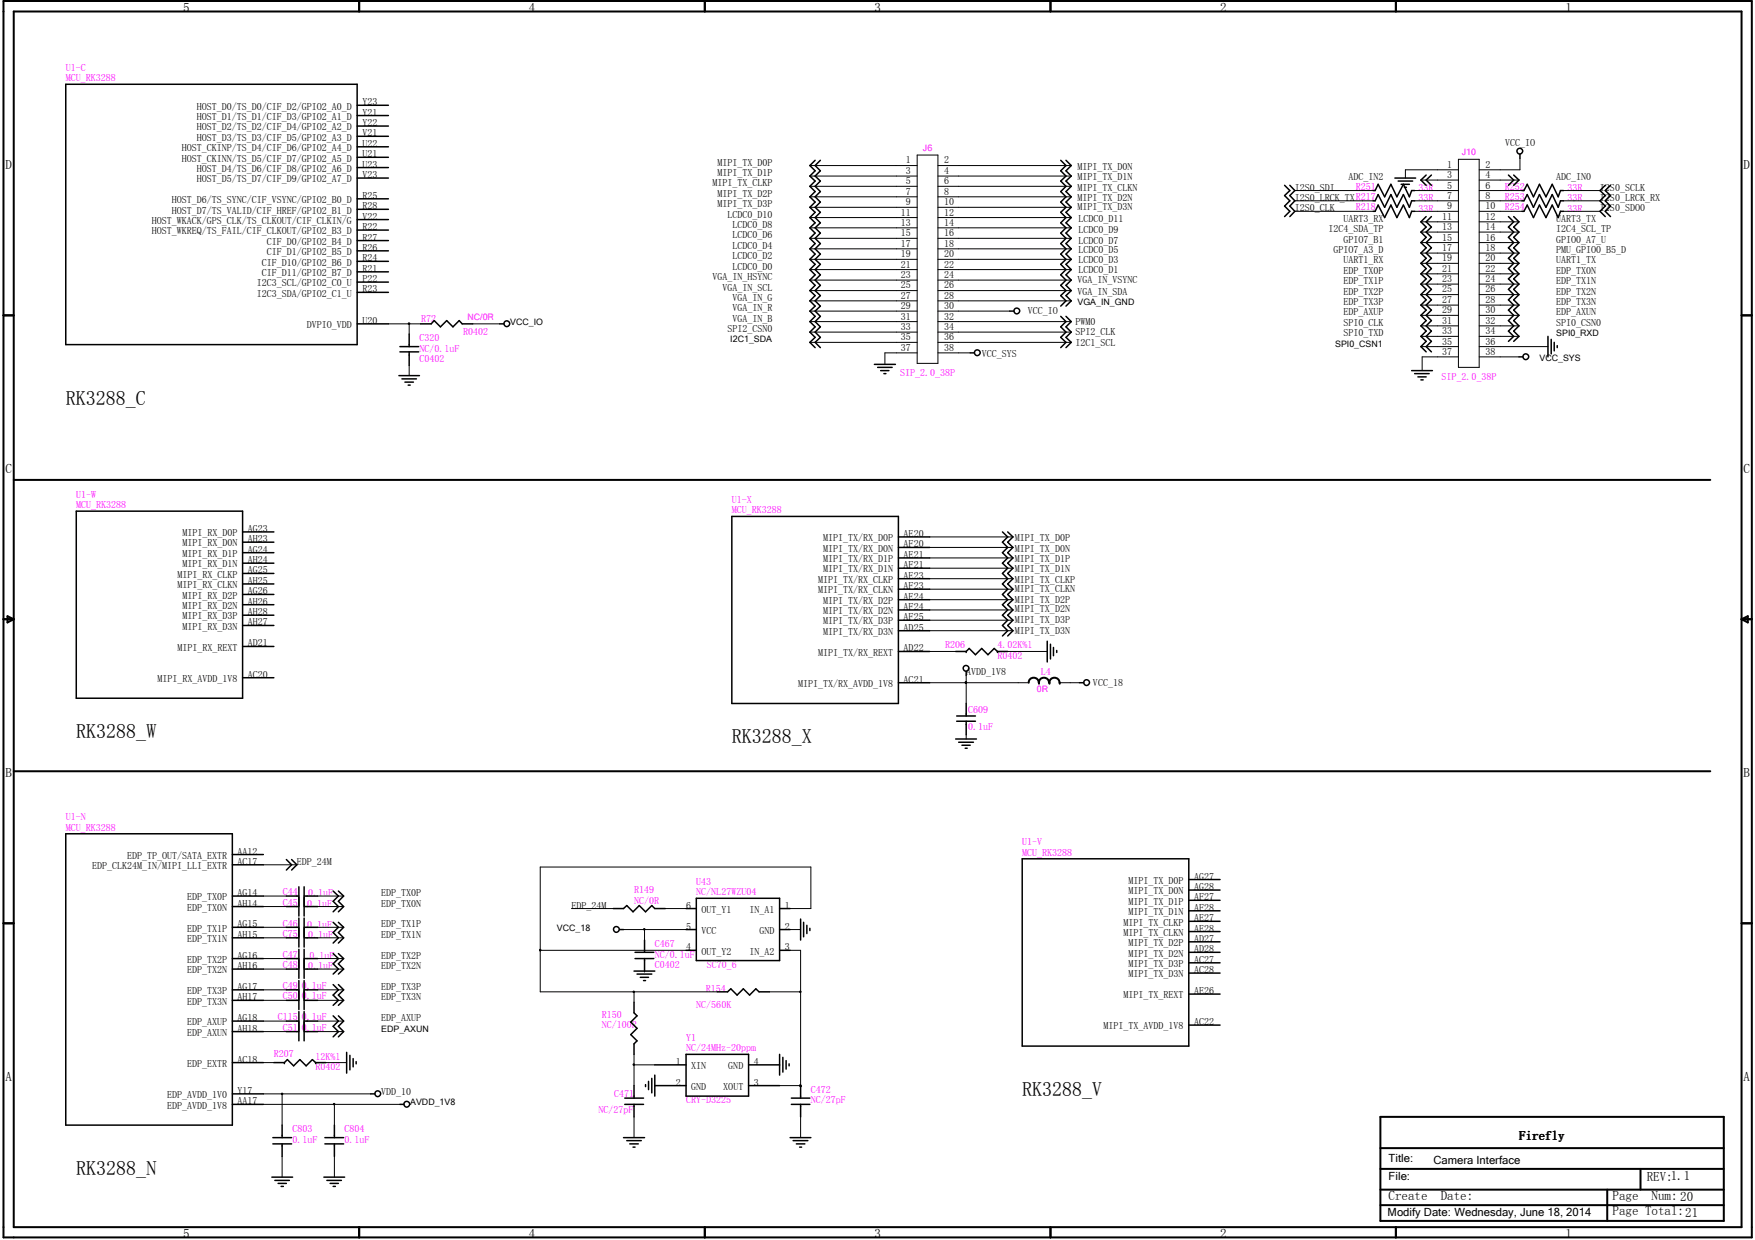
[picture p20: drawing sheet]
<svg xmlns="http://www.w3.org/2000/svg" width="297mm" height="210mm" viewBox="0 0 297 210" stroke-linecap="round" stroke-linejoin="round" font-family="sans-serif">
<defs><g id="words">
<g font-size="3.4">
<text x="11.1" y="68.5">RK3288_C</text>
<text x="12.9" y="124.9">RK3288_W</text>
<text x="123.9" y="125.8">RK3288_X</text>
<text x="173" y="185.5">RK3288_V</text>
<text x="12.9" y="198.9">RK3288_N</text>
</g>
<g font-size="2.2">
<text x="31" y="2">5</text>
<text x="89.5" y="2">4</text>
<text x="148" y="2">3</text>
<text x="206.5" y="2">2</text>
<text x="265" y="2">1</text>
<text x=".9" y="28.6">D</text>
<text x="295.1" y="28.6">D</text>
<text x=".9" y="80.1">C</text>
<text x="295.1" y="80.1">C</text>
<text x=".9" y="131.5">B</text>
<text x="295.1" y="131.5">B</text>
<text x=".9" y="182.9">A</text>
<text x="295.1" y="182.9">A</text>
<text x="257.2" y="192.9">Firefly</text>
<text x="235" y="203.1">Create</text>
<text x="243.8" y="203.1">Date:</text>
<text x="272.9" y="203.1">Page</text>
<text x="278.7" y="200">REV:1.1</text>
<text x="279.5" y="203.1">Num: 20</text>
<text x="31" y="209.5">5</text>
<text x="89.5" y="209.5">4</text>
<text x="148" y="209.5">3</text>
<text x="206.5" y="209.5">2</text>
<text x="265" y="209.5">1</text>
<text x="272.9" y="205.6">Page Total:21</text>
</g>
<g font-size="1.9">
<text x="235" y="196.6">Title:</text>
<text x="242.6" y="197">Camera Interface</text>
<text x="235" y="199.8">File:</text>
<text x="234.9" y="205.8">Modify Date: Wednesday, June 18, 2014</text>
</g>
<g font-size="1.7" fill="#f0f">
<text x="11.1" y="12">U1-C</text>
<text x="11.1" y="13.8">MCU_RK3288</text>
<text x="229.5" y="32.1">R251</text>
<text x="229.5" y="35.6">R218</text>
<text x="240.1" y="32.3">33R</text>
<text x="240.1" y="34">33R</text>
<text x="240.1" y="35.8">33R</text>
<text x="254.7" y="32.1">R252</text>
<text x="254.7" y="33.8">R253</text>
<text x="254.7" y="35.6">R254</text>
<text x="265.3" y="32.3">33R</text>
<text x="265.3" y="34">33R</text>
<text x="265.3" y="35.8">33R</text>
<text x="71" y="57.8">C320</text>
<text x="71" y="59.6">NC/0.1uF</text>
<text x="71.3" y="54.5">R72</text>
<text x="78.4" y="56.8">R0402</text>
<text x="71" y="61.3">C0402</text>
<text x="152.4" y="63.6">SIP_2.0_38P</text>
<text x="244" y="64.3">SIP_2.0_38P</text>
<text x="12.9" y="84.2">U1-W</text>
<text x="12.9" y="86">MCU_RK3288</text>
<text x="123.9" y="85.1">U1-X</text>
<text x="123.9" y="86.9">MCU_RK3288</text>
<text x="160" y="109.8">R206</text>
<text x="168.8" y="111.5">R0402</text>
<text x="168.8" y="109.8">4.02K%1</text>
<text x="176.1" y="114.3">L4</text>
<text x="163.9" y="120.7">C609</text>
<text x="163.9" y="123.7">0.1uF</text>
<text x="11.1" y="138.9">U1-N</text>
<text x="11.1" y="140.6">MCU_RK3288</text>
<text x="173" y="143">U1-V</text>
<text x="117.9" y="149.8">U43</text>
<text x="173" y="144.8">MCU_RK3288</text>
<text x="47.9" y="151.6">C44</text>
<text x="47.9" y="153.3">C45</text>
<text x="52" y="153.5">0.1uF</text>
<text x="52.2" y="151.7">0.1uF</text>
<text x="107.3" y="151.2">R149</text>
<text x="107.3" y="153">NC/0R</text>
<text x="117.9" y="151.5">NC/NL27WZU04</text>
<text x="47.9" y="156.8">C46</text>
<text x="47.9" y="158.6">C75</text>
<text x="52" y="157">0.1uF</text>
<text x="52.2" y="158.8">0.1uF</text>
<text x="110.8" y="160.3">C467</text>
<text x="47.9" y="162.1">C47</text>
<text x="47.9" y="163.9">C48</text>
<text x="47.9" y="167.4">C49 0.1uF</text>
<text x="52.2" y="164">0.1uF</text>
<text x="52.4" y="162.3">0.1uF</text>
<text x="110.8" y="163.9">C0402</text>
<text x="110.8" y="162.1">NC/0.1uF</text>
<text x="119.5" y="167.9">R154</text>
<text x="119.6" y="163.9">SC70_6</text>
<text x="47" y="172.7">C115 0.1uF</text>
<text x="47.9" y="169.2">C50 0.1uF</text>
<text x="101.9" y="172.3">R150</text>
<text x="117.9" y="170.6">NC/560K</text>
<text x="46.4" y="179">R207</text>
<text x="47.9" y="174.5">C51 0.1uF</text>
<text x="53.4" y="179.4">12K%1</text>
<text x="101.9" y="174.1">NC/100R</text>
<text x="116.1" y="176.2">Y1</text>
<text x="116.1" y="178">NC/24MHz-20ppm</text>
<text x="53.4" y="181.1">R0402</text>
<text x="104" y="185.7">C471</text>
<text x="137.2" y="185">C472</text>
<text x="49.5" y="191.7">C803</text>
<text x="58.3" y="191.7">C804</text>
<text x="101.3" y="188.3">NC/27pF</text>
<text x="116.1" y="186.7">CRY-D3225</text>
<text x="137.2" y="186.7">NC/27pF</text>
<text x="49.5" y="193.5">0.1uF</text>
<text x="58.3" y="193.5">0.1uF</text>
</g>
<g font-size="1.7">
<text x="61.3" y="17.8">Y23</text>
<text x="33.3" y="20.3">HOST_D1/TS_D1/CIF_D3/GPIO2_A1_D</text>
<text x="33.3" y="22.1">HOST_D2/TS_D2/CIF_D4/GPIO2_A2_D</text>
<text x="33.3" y="23.8">HOST_D3/TS_D3/CIF_D5/GPIO2_A3_D</text>
<text x="33.3" y="18.5">HOST_D0/TS_D0/CIF_D2/GPIO2_A0_D</text>
<text x="61.3" y="19.6">Y21</text>
<text x="61.3" y="21.3">Y22</text>
<text x="61.3" y="23.1">V21</text>
<text x="30.8" y="25.6">HOST_CKINP/TS_D4/CIF_D6/GPIO2_A4_D</text>
<text x="30.8" y="27.3">HOST_CKINN/TS_D5/CIF_D7/GPIO2_A5_D</text>
<text x="33.3" y="29.1">HOST_D4/TS_D6/CIF_D8/GPIO2_A6_D</text>
<text x="61.3" y="24.8">U22</text>
<text x="61.3" y="26.6">U21</text>
<text x="61.3" y="28.4">U23</text>
<text x="121.5" y="28">MIPI_TX_D0P</text>
<text x="121.5" y="29.8">MIPI_TX_D1P</text>
<text x="153.3" y="27.6">1</text>
<text x="153.3" y="29.4">3</text>
<text x="159.8" y="27.6">2</text>
<text x="159.8" y="29.4">4</text>
<text x="182.4" y="28.7">MIPI_TX_D0N</text>
<text x="244.9" y="28.4">1</text>
<text x="251.4" y="28.4">2</text>
<text x="254.8" y="24.7">VCC_IO</text>
<text x="29.1" y="34.4">HOST_D6/TS_SYNC/CIF_VSYNC/GPIO2_B0_D</text>
<text x="33.3" y="30.9">HOST_D5/TS_D7/CIF_D9/GPIO2_A7_D</text>
<text x="61.3" y="30.1">V23</text>
<text x="61.3" y="33.7">R25</text>
<text x="61.3" y="35.4">R28</text>
<text x="120.6" y="31.5">MIPI_TX_CLKP</text>
<text x="121.5" y="33.3">MIPI_TX_D2P</text>
<text x="121.5" y="35.1">MIPI_TX_D3P</text>
<text x="153.3" y="31.2">5</text>
<text x="153.3" y="32.9">7</text>
<text x="153.3" y="34.7">9</text>
<text x="159.8" y="31.2">6</text>
<text x="159.8" y="32.9">8</text>
<text x="159.8" y="34.7">10</text>
<text x="182.4" y="30.5">MIPI_TX_D1N</text>
<text x="182.4" y="32.3">MIPI_TX_CLKN</text>
<text x="182.4" y="34">MIPI_TX_D2N</text>
<text x="182.4" y="35.6">MIPI_TX_D3N</text>
<text x="219.2" y="35.8">I2S0_CLK</text>
<text x="219.2" y="34">I2S0_LRCK_TXR217</text>
<text x="219.2" y="32.3">I2S0_SDI</text>
<text x="228.2" y="30.5">ADC_IN2</text>
<text x="244.9" y="30.1">3</text>
<text x="244.9" y="31.9">5</text>
<text x="244.9" y="33.7">7</text>
<text x="244.9" y="35.4">9</text>
<text x="251.4" y="30.1">4</text>
<text x="251.4" y="31.9">6</text>
<text x="251.4" y="33.7">8</text>
<text x="251.4" y="35.4">10</text>
<text x="263.4" y="30.5">ADC_IN0</text>
<text x="270.8" y="35.8">I2S0_SDO0</text>
<text x="270.8" y="34">I2S0_LRCK_RX</text>
<text x="270.8" y="32.3">I2S0_SCLK</text>
<text x="25.7" y="39.7">HOST_WKREQ/TS_FAIL/CIF_CLKOUT/GPIO2_B3_D</text>
<text x="25.7" y="37.9">HOST_WKACK/GPS_CLK/TS_CLKOUT/CIF_CLKIN/G</text>
<text x="29.1" y="36.2">HOST_D7/TS_VALID/CIF_HREF/GPIO2_B1_D</text>
<text x="45.2" y="41.4">CIF_D0/GPIO2_B4_D</text>
<text x="61.3" y="38.9">R22</text>
<text x="61.3" y="37.2">V22</text>
<text x="61.3" y="40.7">R27</text>
<text x="123.1" y="36.8">LCDC0_D10</text>
<text x="124" y="40.3">LCDC0_D6</text>
<text x="124" y="38.6">LCDC0_D8</text>
<text x="152.5" y="36.5">11</text>
<text x="152.5" y="38.3">13</text>
<text x="152.5" y="40">15</text>
<text x="152.5" y="41.7">17</text>
<text x="159.8" y="36.5">12</text>
<text x="159.8" y="38.3">14</text>
<text x="159.8" y="40">16</text>
<text x="159.8" y="41.7">18</text>
<text x="182.5" y="37.5">LCDC0_D11</text>
<text x="182.5" y="41.2">LCDC0_D7</text>
<text x="182.5" y="39.5">LCDC0_D9</text>
<text x="224.8" y="39.3">I2C4_SDA_TP</text>
<text x="227.4" y="41.1">GPIO7_B1</text>
<text x="227.4" y="37.5">UART3_RX</text>
<text x="244.1" y="37.2">11</text>
<text x="244.1" y="38.9">13</text>
<text x="244.1" y="40.7">15</text>
<text x="251.4" y="37.2">12</text>
<text x="251.4" y="38.9">14</text>
<text x="251.4" y="40.7">16</text>
<text x="263.4" y="39.3">I2C4_SCL_TP</text>
<text x="263.4" y="37.5">UART3_TX</text>
<text x="263.4" y="41.1">GPIO0_A7_U</text>
<text x="44.3" y="46.7">CIF_D11/GPIO2_B7_D</text>
<text x="44.3" y="45">CIF_D10/GPIO2_B6_D</text>
<text x="45.2" y="43.2">CIF_D1/GPIO2_B5_D</text>
<text x="61.3" y="42.5">R26</text>
<text x="61.3" y="47.8">P22</text>
<text x="61.3" y="46">R21</text>
<text x="61.3" y="44.2">R24</text>
<text x="120.6" y="47.4">VGA_IN_HSYNC</text>
<text x="124" y="42.1">LCDC0_D4</text>
<text x="124" y="43.9">LCDC0_D2</text>
<text x="124" y="45.6">LCDC0_D0</text>
<text x="152.5" y="43.5">19</text>
<text x="152.5" y="45.3">21</text>
<text x="152.5" y="47">23</text>
<text x="159.8" y="43.5">20</text>
<text x="159.8" y="45.3">22</text>
<text x="159.8" y="47">24</text>
<text x="182.4" y="47.9">VGA_IN_VSYNC</text>
<text x="182.5" y="42.8">LCDC0_D5</text>
<text x="182.5" y="44.6">LCDC0_D3</text>
<text x="182.5" y="46.2">LCDC0_D1</text>
<text x="225.7" y="42.8">GPIO7_A3_D</text>
<text x="227.4" y="46.4">EDP_TX0P</text>
<text x="227.4" y="44.6">UART1_RX</text>
<text x="244.1" y="42.5">17</text>
<text x="244.1" y="44.2">19</text>
<text x="244.1" y="46">21</text>
<text x="244.1" y="47.8">23</text>
<text x="251.4" y="42.5">18</text>
<text x="251.4" y="44.2">20</text>
<text x="251.4" y="46">22</text>
<text x="251.4" y="47.8">24</text>
<text x="263.4" y="42.8">PMU_GPIO0_B5_D</text>
<text x="263.4" y="46.4">EDP_TX0N</text>
<text x="263.4" y="44.6">UART1_TX</text>
<text x="43.5" y="50.2">I2C3_SDA/GPIO2_C1_U</text>
<text x="43.5" y="48.5">I2C3_SCL/GPIO2_C0_U</text>
<text x="61.3" y="49.5">R23</text>
<text x="122.3" y="49.2">VGA_IN_SCL</text>
<text x="124" y="52.7">VGA_IN_R</text>
<text x="124" y="50.9">VGA_IN_G</text>
<text x="152.5" y="48.8">25</text>
<text x="152.5" y="50.6">27</text>
<text x="152.5" y="52.3">29</text>
<text x="159.8" y="48.8">26</text>
<text x="159.8" y="50.6">28</text>
<text x="159.8" y="52.3">30</text>
<text x="173.9" y="53.2">VCC_IO</text>
<text x="182.4" y="49.9">VGA_IN_SDA</text>
<text x="227.4" y="53.4">EDP_AXUP</text>
<text x="227.4" y="51.6">EDP_TX3P</text>
<text x="227.4" y="49.9">EDP_TX2P</text>
<text x="227.4" y="48.1">EDP_TX1P</text>
<text x="244.1" y="49.5">25</text>
<text x="244.1" y="51.3">27</text>
<text x="244.1" y="53">29</text>
<text x="251.4" y="49.5">26</text>
<text x="251.4" y="51.3">28</text>
<text x="251.4" y="53">30</text>
<text x="263.4" y="53.4">EDP_AXUN</text>
<text x="263.4" y="51.6">EDP_TX3N</text>
<text x="263.4" y="49.9">EDP_TX2N</text>
<text x="263.4" y="48.1">EDP_TX1N</text>
<text x="51.9" y="55.5">DVPIO_VDD</text>
<text x="61.3" y="54.8">U20</text>
<text x="123.1" y="56.2">SPI2_CSN0</text>
<text x="124" y="54.4">VGA_IN_B</text>
<text x="152.5" y="54.1">31</text>
<text x="152.5" y="55.8">33</text>
<text x="152.5" y="57.6">35</text>
<text x="152.5" y="59.4">37</text>
<text x="159.8" y="54.1">32</text>
<text x="159.8" y="55.8">34</text>
<text x="159.8" y="57.6">36</text>
<text x="159.8" y="59.4">38</text>
<text x="182" y="54.9">PWM0</text>
<text x="182" y="58.5">I2C1_SCL</text>
<text x="182" y="56.7">SPI2_CLK</text>
<text x="227.4" y="55.2">SPI0_CLK</text>
<text x="227.4" y="56.9">SPI0_TXD</text>
<text x="244.1" y="54.8">31</text>
<text x="244.1" y="56.6">33</text>
<text x="244.1" y="58.3">35</text>
<text x="251.4" y="54.8">32</text>
<text x="251.4" y="56.6">34</text>
<text x="251.4" y="58.3">36</text>
<text x="263.4" y="55.2">SPI0_CSN0</text>
<text x="166.2" y="60.4">VCC_SYS</text>
<text x="244.1" y="60.1">37</text>
<text x="251.4" y="60.1">38</text>
<text x="30.9" y="92.5">MIPI_RX_D0N</text>
<text x="30.9" y="90.8">MIPI_RX_D0P</text>
<text x="30.9" y="94.3">MIPI_RX_D1P</text>
<text x="41.9" y="91.8">AH23</text>
<text x="41.9" y="90">AG23</text>
<text x="41.9" y="95.3">AH24</text>
<text x="41.9" y="93.6">AG24</text>
<text x="139.3" y="93.4">MIPI_TX/RX_D0N</text>
<text x="139.3" y="91.6">MIPI_TX/RX_D0P</text>
<text x="139.3" y="95.2">MIPI_TX/RX_D1P</text>
<text x="152.9" y="92.7">AF20</text>
<text x="152.9" y="90.9">AE20</text>
<text x="152.9" y="94.4">AE21</text>
<text x="171.8" y="91.6">MIPI_TX_D0P</text>
<text x="171.8" y="93.4">MIPI_TX_D0N</text>
<text x="171.8" y="95.2">MIPI_TX_D1P</text>
<text x="30.1" y="99.6">MIPI_RX_CLKN</text>
<text x="30.1" y="97.8">MIPI_RX_CLKP</text>
<text x="30.9" y="96.1">MIPI_RX_D1N</text>
<text x="30.9" y="101.3">MIPI_RX_D2P</text>
<text x="41.9" y="98.8">AH25</text>
<text x="41.9" y="97.1">AG25</text>
<text x="41.9" y="100.6">AG26</text>
<text x="138.5" y="100.5">MIPI_TX/RX_CLKN</text>
<text x="138.5" y="98.7">MIPI_TX/RX_CLKP</text>
<text x="139.3" y="96.9">MIPI_TX/RX_D1N</text>
<text x="152.9" y="96.2">AF21</text>
<text x="152.9" y="99.7">AF23</text>
<text x="152.9" y="98">AE23</text>
<text x="152.9" y="101.5">AE24</text>
<text x="171.8" y="96.9">MIPI_TX_D1N</text>
<text x="171.8" y="98.7">MIPI_TX_CLKP</text>
<text x="171.8" y="100.2">MIPI_TX_CLKN</text>
<text x="30.9" y="103.1">MIPI_RX_D2N</text>
<text x="30.9" y="106.6">MIPI_RX_D3N</text>
<text x="30.9" y="104.9">MIPI_RX_D3P</text>
<text x="41.9" y="102.4">AH26</text>
<text x="41.9" y="105.9">AH27</text>
<text x="41.9" y="104.1">AH28</text>
<text x="139.3" y="104">MIPI_TX/RX_D2N</text>
<text x="139.3" y="102.2">MIPI_TX/RX_D2P</text>
<text x="139.3" y="107.5">MIPI_TX/RX_D3N</text>
<text x="139.3" y="105.7">MIPI_TX/RX_D3P</text>
<text x="152.9" y="103.3">AF24</text>
<text x="152.9" y="106.8">AD25</text>
<text x="152.9" y="105">AF25</text>
<text x="171.8" y="102">MIPI_TX_D2P</text>
<text x="171.8" y="103.6">MIPI_TX_D2N</text>
<text x="171.8" y="105.5">MIPI_TX_D3P</text>
<text x="171.8" y="107.3">MIPI_TX_D3N</text>
<text x="30.1" y="110.2">MIPI_RX_REXT</text>
<text x="41.9" y="109.4">AD21</text>
<text x="138.5" y="111">MIPI_TX/RX_REXT</text>
<text x="152.9" y="110.3">AD22</text>
<text x="26.7" y="115.4">MIPI_RX_AVDD_1V8</text>
<text x="41.9" y="114.7">AC20</text>
<text x="135.1" y="116.3">MIPI_TX/RX_AVDD_1V8</text>
<text x="152.9" y="115.6">AC21</text>
<text x="163.5" y="114.3">AVDD_1V8</text>
<text x="185" y="116.1">VCC_18</text>
<text x="15.6" y="147.1">EDP_CLK24M_IN/MIPI_LLI_EXTR</text>
<text x="21.5" y="145.4">EDP_TP_OUT/SATA_EXTR</text>
<text x="40.2" y="144.7">AA12</text>
<text x="40.2" y="146.4">AC17</text>
<text x="50.2" y="146.4">EDP_24M</text>
<text x="191" y="149.6">MIPI_TX_D0P</text>
<text x="202.1" y="148.9">AG27</text>
<text x="31.7" y="154.2">EDP_TX0N</text>
<text x="31.7" y="152.4">EDP_TX0P</text>
<text x="40.2" y="153.5">AH14</text>
<text x="40.2" y="151.7">AG14</text>
<text x="64.5" y="151.7">EDP_TX0P</text>
<text x="64.5" y="153.5">EDP_TX0N</text>
<text x="96.7" y="153.8">EDP_24M</text>
<text x="116.2" y="153.8">6</text>
<text x="118.7" y="154.5">OUT_Y1</text>
<text x="126.9" y="154.5">IN_A1</text>
<text x="132.8" y="153.8">1</text>
<text x="191" y="151.4">MIPI_TX_D0N</text>
<text x="191" y="154.9">MIPI_TX_D1N</text>
<text x="191" y="153.1">MIPI_TX_D1P</text>
<text x="202.1" y="150.7">AG28</text>
<text x="202.1" y="154.2">AF28</text>
<text x="202.1" y="152.4">AF27</text>
<text x="202.1" y="156">AE27</text>
<text x="31.7" y="159.5">EDP_TX1N</text>
<text x="31.7" y="157.7">EDP_TX1P</text>
<text x="40.2" y="158.7">AH15</text>
<text x="40.2" y="157">AG15</text>
<text x="64.5" y="157">EDP_TX1P</text>
<text x="64.5" y="158.7">EDP_TX1N</text>
<text x="116.2" y="160.9">4</text>
<text x="116.2" y="157.4">5</text>
<text x="118.7" y="161.6">OUT_Y2</text>
<text x="118.7" y="158.1">VCC</text>
<text x="126.9" y="161.6">IN_A2</text>
<text x="128.6" y="158.1">GND</text>
<text x="132.8" y="160.9">3</text>
<text x="132.8" y="157.4">2</text>
<text x="190.2" y="158.4">MIPI_TX_CLKN</text>
<text x="190.2" y="156.7">MIPI_TX_CLKP</text>
<text x="191" y="161.9">MIPI_TX_D2N</text>
<text x="191" y="160.1">MIPI_TX_D2P</text>
<text x="202.1" y="157.7">AE28</text>
<text x="202.1" y="161.2">AD28</text>
<text x="202.1" y="159.4">AD27</text>
<text x="31.7" y="164.8">EDP_TX2N</text>
<text x="31.7" y="163">EDP_TX2P</text>
<text x="40.2" y="167.6">AG17</text>
<text x="40.2" y="164">AH16</text>
<text x="40.2" y="162.3">AG16</text>
<text x="64.5" y="162.3">EDP_TX2P</text>
<text x="64.5" y="164">EDP_TX2N</text>
<text x="64.5" y="167.6">EDP_TX3P</text>
<text x="191" y="165.4">MIPI_TX_D3N</text>
<text x="191" y="163.7">MIPI_TX_D3P</text>
<text x="202.1" y="164.7">AC28</text>
<text x="202.1" y="163">AC27</text>
<text x="31.7" y="173.6">EDP_AXUP</text>
<text x="31.7" y="170.1">EDP_TX3N</text>
<text x="31.7" y="168.3">EDP_TX3P</text>
<text x="40.2" y="172.8">AG18</text>
<text x="40.2" y="169.3">AH17</text>
<text x="64.5" y="169.3">EDP_TX3N</text>
<text x="64.5" y="172.8">EDP_AXUP</text>
<text x="190.2" y="169">MIPI_TX_REXT</text>
<text x="202.1" y="168.3">AE26</text>
<text x="202.1" y="173.5">AC22</text>
<text x="31.7" y="175.3">EDP_AXUN</text>
<text x="40.2" y="174.6">AH18</text>
<text x="40.2" y="179.9">AC18</text>
<text x="186.8" y="174.2">MIPI_TX_AVDD_1V8</text>
<text x="28.3" y="185.9">EDP_AVDD_1V0</text>
<text x="31.7" y="180.6">EDP_EXTR</text>
<text x="40.2" y="185.2">Y17</text>
<text x="64.5" y="185.3">VDD_10</text>
<text x="114.4" y="180.3">1</text>
<text x="114.4" y="183.8">2</text>
<text x="117" y="181">XIN</text>
<text x="117" y="184.5">GND</text>
<text x="122.4" y="184.5">XOUT</text>
<text x="123.3" y="181">GND</text>
<text x="127.6" y="183.8">3</text>
<text x="127.6" y="180.3">4</text>
<text x="28.3" y="187.7">EDP_AVDD_1V8</text>
<text x="40.2" y="186.9">AA17</text>
</g>
<g font-size="1.5" fill="#f0f">
<text x="156.2" y="25.6">J6</text>
<text x="247.4" y="26.2">J10</text>
<text x="79.1" y="54.1">NC/0R</text>
<text x="175.5" y="117.2">0R</text>
</g>
<g font-size="1.5">
<text x="182.4" y="51.6">VGA_IN_GND</text>
<text x="86.4" y="54.9">VCC_IO</text>
<text x="123.6" y="58">I2C1_SDA</text>
<text x="226" y="58.7">SPI0_CSN1</text>
<text x="263.4" y="56.9">SPI0_RXD</text>
<text x="260.6" y="61.1">VCC_SYS</text>
<text x="94.3" y="157.5">VCC_18</text>
<text x="64.5" y="174.6">EDP_AXUN</text>
<text x="69.4" y="187.1">AVDD_1V8</text>
</g>
</g></defs>
<g fill="none" stroke="#000" stroke-width=".34">
<path d="M.6 .2h295.9v209.3h-295.9zM2.3 1.9h292.5v205.8h-292.5zM60.8 .2v1.7M119.3 .2v1.7M177.8 .2v1.7M236.3 .2v1.7M.6 53.4h1.7M294.8 53.4h1.7M2.3 81.2h287.2M.6 104.8h1.7M1.3 104.3l1 .5-1 .6zM174.1 115.6a.85 .85 0 0 1 .9-.9 .85 .85 0 0 1 .8 .9"/>
<path d="M175.8 115.6a.85 .85 0 0 1 .9-.9 .85 .85 0 0 1 .8 .9M177.6 115.6a.85 .85 0 0 1 .9-.9 .85 .85 0 0 1 .8 .9M294.8 104.8h1.7M294.8 104.8l1-.5v1.1zM2.3 130.6h287.2M.6 156.3h1.7M294.8 156.3h1.7M233.6 194.4h58.2M233.6 189.1h58.2v17.6h-58.2zM233.6 197.9h58.2M277.7 197.9v3.5M60.8 207.7v1.8"/>
<path d="M119.3 207.7v1.8M177.8 207.7v1.8M233.6 201.4h58.2M233.6 204h58.2M236.3 207.7v1.8M272 201.4v5.3"/>
</g>
<g fill="none" stroke="#000" stroke-width=".25">
<path d="M11.1 14.3h49.3v44h-49.3zM60.4 19.6h5.3M60.4 17.8h5.3M60.4 38.9h5.3M60.4 21.3h5.3M60.4 23.1h5.3M60.4 24.8h5.3M60.4 26.6h5.3M60.4 28.4h5.3M60.4 30.1h5.3M60.4 33.7h5.3M60.4 35.4h5.3"/>
<path d="M60.4 37.2h5.3M138 27.1l-.9 .9 .9 .9-.9 .9 .9 .8-.9 .9 .9 .9-.9 .9 .9 .9-.9 .9 .9 .8-.9 .9 .9 .9-.9 .9 .9 .9-.9 .8 .9 .9-.9 .9 .9 .9-.9 .9 .9 .8-.9 .9 .9 .9-.9 .9 .9 .9-.9 .9 .9 .8-.9 .9 .9 .9-.9 .9 .9 .9-.9 .8 .9 .9-.9 .9 .9 .9-.9 .9 .9 .8M138.8 27.1l-.8 .9 .8 .9-.8 .9 .8 .8-.8 .9 .8 .9-.8 .9 .8 .9-.8 .9 .8 .8-.8 .9 .8 .9-.8 .9 .8 .9-.8 .8 .8 .9-.8 .9 .8 .9-.8 .9 .8 .8-.8 .9 .8 .9-.8 .9 .8 .9-.8 .9 .8 .8-.8 .9 .8 .9-.8 .9 .8 .9-.8 .8 .8 .9-.8 .9 .8 .9-.8 .9 .8 .8M179.5 27.1l.9 .9-.9 .9 .9 .9-.9 .8 .9 .9-.9 .9 .9 .9-.9 .9 .9 .9-.9 .8 .9 .9-.9 .9 .9 .9-.9 .9 .9 .8-.9 .9 .9 .9-.9 .9 .9 .9-.9 .8 .9 .9-.9 .9 .9 .9-.9 .9 .9 .9-.9 .8 .9 .9-.9 .9M180.4 27.1l.9 .9-.9 .9 .9 .9-.9 .8 .9 .9-.9 .9 .9 .9-.9 .9 .9 .9-.9 .8 .9 .9-.9 .9 .9 .9-.9 .9 .9 .8-.9 .9 .9 .9-.9 .9 .9 .9-.9 .8 .9 .9-.9 .9 .9 .9-.9 .9 .9 .9-.9 .8 .9 .9-.9 .9M217.4 31.4l.9 .9-.9 .8 .9 .9-.9 .9 .9 .9-.9 .9M218.3 31.4l.9 .9-.9 .8 .9 .9-.9 .9 .9 .9-.9 .9M232.4 32.3h.3l.6-1.1 1.1 2.1 1-2.1 1 2.1 1.1-2.1 1 2.1 .4-1h.5M232.4 34h.3l.6-1.1 1.1 2.2 1-2.2 1 2.2 1.1-2.2 1 2.2 .4-1.1h.5M232.4 35.8h.3l.6-1.1 1.1 2.1 1-2.1 1 2.1 1.1-2.1 1 2.1 .4-1h.5M236.1 30.1h3.5M236.6 30.6h2.5"/>
<path d="M237.1 31.2h1.4M237.7 31.7h.3M241.4 36.7l-.9 .8 .9 .9-.9 .9 .9 .9-.9 .9 .9 .9-.9 .8 .9 .9-.9 .9 .9 .9-.9 .9 .9 .8-.9 .9 .9 .9-.9 .9 .9 .9-.9 .8 .9 .9-.9 .9 .9 .9-.9 .9 .9 .8-.9 .9 .9 .9-.9 .9 .9 .9M241.4 29.6l-.9 .9 .9 .9M242.3 36.7l-.9 .8 .9 .9-.9 .9 .9 .9-.9 .9 .9 .9-.9 .8 .9 .9-.9 .9 .9 .9-.9 .9 .9 .8-.9 .9 .9 .9-.9 .9 .9 .9-.9 .8 .9 .9-.9 .9 .9 .9-.9 .9 .9 .8-.9 .9 .9 .9-.9 .9 .9 .9M242.3 29.6l-.9 .9 .9 .9M255.3 36.7l.9 .8-.9 .9 .9 .9-.9 .9 .9 .9-.9 .9 .9 .8-.9 .9 .9 .9-.9 .9 .9 .9-.9 .8 .9 .9-.9 .9 .9 .9-.9 .9 .9 .8-.9 .9 .9 .9-.9 .9 .9 .9-.9 .8 .9 .9-.9 .9M255.3 29.6l.9 .9-.9 .9M256.2 36.7l.9 .8-.9 .9 .9 .9-.9 .9 .9 .9-.9 .9 .9 .8-.9 .9 .9 .9-.9 .9 .9 .9-.9 .8 .9 .9-.9 .9 .9 .9-.9 .9 .9 .8-.9 .9 .9 .9-.9 .9 .9 .9-.9 .8 .9 .9-.9 .9M256.2 29.6l.9 .9-.9 .9M257.3 26.1v.7M257.6 32.3h.3l.6-1.1 1 2.1 1.1-2.1 1.1 2.1 1-2.1 1 2.1 .4-1h.5"/>
<path d="M257.6 34h.3l.6-1.1 1 2.2 1.1-2.2 1.1 2.2 1-2.2 1 2.2 .4-1.1h.5M257.6 35.8h.3l.6-1.1 1 2.1 1.1-2.1 1.1 2.1 1-2.1 1 2.1 .4-1h.5M271.7 31.4l-.9 .9 .9 .8-.9 .9 .9 .9-.9 .9 .9 .9M272.6 31.4l-.9 .9 .9 .8-.9 .9 .9 .9-.9 .9 .9 .9M60.4 40.7h5.3M60.4 42.5h5.3M60.4 49.5h5.3M60.4 47.8h5.3M60.4 54.8h5.3M60.4 46h5.3M60.4 44.2h5.3M67.7 59.6h3.2"/>
<path d="M67.7 58.7h3.2M69.3 56.6v2.1M69.3 59.6v2.2M71.2 54.8h1.8l.5-.5 1 1 1.1-1 1.1 1 1-1 .5 .5h1.8M84.6 54.8h.7M164.2 59.7h.7M170.9 52.7h.7M179.5 53.6l.9 .8-.9 .9 .9 .9-.9 .9 .9 .9-.9 .8M180.4 53.6l.9 .8-.9 .9 .9 .9-.9 .9 .9 .9-.9 .8M262 56.9v3.5M262.5 57.4v2.5M263.1 58v1.4"/>
<path d="M263.6 58.5v.3M67.5 63.6h3.5M68 64.1h2.5M68.5 64.7h1.5M69.1 65.2h.3M148 61.7h3.5M148.5 62.2h2.5M149.1 62.7h1.3M149.6 63.2h.3M238.9 62.7h3.5M239.4 63.2h2.5M240 63.8h1.4"/>
<path d="M240.5 64.3h.4M257.1 60.4h.7M12.9 86.5h28.2v31.7h-28.2zM41.1 91.8h5.3M41.1 90h5.3M41.1 95.3h5.3M41.1 93.6h5.3M41.1 98.8h5.3M41.1 97.1h5.3M123.9 87.4h28.2v31.7h-28.2zM152.1 92.7h5.2M152.1 90.9h5.2"/>
<path d="M152.1 96.2h5.2M152.1 94.4h5.2M152.1 99.7h5.2M152.1 98h5.2M169.7 90l.9 .9-.9 .9 .9 .9-.9 .9 .9 .8-.9 .9 .9 .9-.9 .9 .9 .9-.9 .8 .9 .9-.9 .9 .9 .9-.9 .9 .9 .9-.9 .8 .9 .9-.9 .9 .9 .9-.9 .9M170.6 90l.8 .9-.8 .9 .8 .9-.8 .9 .8 .8-.8 .9 .8 .9-.8 .9 .8 .9-.8 .8 .8 .9-.8 .9 .8 .9-.8 .9 .8 .9-.8 .8 .8 .9-.8 .9 .8 .9-.8 .9M41.1 102.4h5.3M41.1 100.6h5.3M41.1 105.9h5.3M41.1 104.1h5.3M41.1 109.4h5.3M41.1 114.7h5.3"/>
<path d="M152.1 103.3h5.2M152.1 101.5h5.2M152.1 106.8h5.2M152.1 105h5.2M152.1 110.3h5.2M152.1 115.6h5.2M161.8 110.3h1.7M163.5 110.3h.1M163.5 110.3l.5-.5 1.1 1 1.1-1 1 1 1.1-1 .5 .5M163.5 113.6v.7M163.5 119.1v2.1M168.8 110.3h.1"/>
<path d="M168.8 110.3h1.8M177.2 108.5v3.6M177.8 109.1v2.4M178.3 109.6v1.4M178.9 110.1v.3M182.7 115.6h.7M161.8 125.1h3.5M161.9 122.1h3.2M161.9 121.2h3.2M162.3 125.6h2.5M162.8 126.2h1.4M163.4 126.7h.3"/>
<path d="M163.5 122.1v2.3M11.1 141.1h28.2v49.4h-28.2zM39.3 144.7h5.3M39.3 146.4h5.3M39.3 158.7h5.3M39.3 157h5.3M39.3 153.5h5.3M39.3 151.7h5.3M48.5 158.7h2.1M48.5 157h2.1M48.5 153.5h2.1M48.5 151.7h2.1"/>
<path d="M48.5 145.5l.9 .9-.9 .9M49.4 145.5l.8 .9-.8 .9M50.6 150.1v5M50.6 155.4v4.9M51.5 158.7h2.3M51.5 157h2.3M51.5 153.5h2.3M51.5 151.7h2.3M51.5 150.1v5M51.5 155.4v4.9M56.4 150.8l.9 .9-.9 .9 .9 .9-.9 .8M56.4 156.1l.9 .9-.9 .9 .9 .8-.9 .9"/>
<path d="M57.3 150.8l.9 .9-.9 .9 .9 .9-.9 .8M57.3 156.1l.9 .9-.9 .9 .9 .8-.9 .9M103.8 153.8h1.7l.6-.5 1 1 1.1-1 1.1 1 1-1 .5 .5h1.8M104.9 157.4h.6M109.1 159.1v2.1M116.1 153.8h1.8M116.1 157.4h1.8M117.9 152.1h14v10.5h-14zM131.9 153.8h1.8M131.9 157.4h1.8M135.5 155.6v3.5M136 156.1v2.5"/>
<path d="M136.6 156.6v1.4M137.1 157.1v.4M173 145.4h28.2v31.7h-28.2zM201.2 150.7h5.3M201.2 148.9h5.3M201.2 154.2h5.3M201.2 152.4h5.3M201.2 157.7h5.3M201.2 156h5.3M201.2 159.4h5.3M39.3 174.6h5.3M39.3 172.8h5.3"/>
<path d="M39.3 169.3h5.3M39.3 167.6h5.3M39.3 164h5.3M39.3 162.3h5.3M39.3 179.9h5.3M46.4 179.9h1.7M48.1 179.9h.1M48.1 179.9l.5-.5 1.1 1 1.1-1 1 1 1.1-1 .5 .5M48.5 174.6h2.1M48.5 172.8h2.1M48.5 169.3h2.1M48.5 167.6h2.1"/>
<path d="M48.5 164h2.1M48.5 162.3h2.1M50.6 160.7v4.9M50.6 166v4.9M50.6 171.2v5M51.5 174.6h2.3M51.5 172.8h2.3M51.5 169.3h2.3M51.5 167.6h2.3M51.5 164h2.3M51.5 162.3h2.3M51.5 160.7v4.9"/>
<path d="M51.5 166v4.9M51.5 171.2v5M53.4 179.9h.1M53.4 179.9h1.8M56.4 172l.9 .8-.9 .9 .9 .9-.9 .9M56.4 161.4l.9 .9-.9 .9 .9 .8-.9 .9M56.4 166.7l.9 .9-.9 .8 .9 .9-.9 .9M57.3 161.4l.9 .9-.9 .9 .9 .8-.9 .9M57.3 166.7l.9 .9-.9 .8 .9 .9-.9 .9M57.3 172l.9 .8-.9 .9 .9 .9-.9 .9M58.7 178.1v3.6M59.2 178.6v2.5"/>
<path d="M59.8 179.2v1.4M60.3 179.7v.4M107.3 169.7v1.7l.5 .6-1 1 1 1.1-1 1 1 1.1-.5 .5v1.8M107.3 164.4h3.5M107.5 162.3h3.2M107.5 161.2h3.2M107.8 164.9h2.5M108.4 165.4h1.4M108.9 166h.4M109.1 162.3v2.1M116.1 178.5h10.6v7h-10.6zM116.1 160.9h1.8"/>
<path d="M121.4 167.9h1.7l.6-.5 1.1 1 1-1 1.1 1 1-1 .6 .5h1.7M131.9 178.5v3.5M131.9 160.9h1.8M132.5 179v2.5M133.1 179.5v1.5M201.2 161.2h5.3M201.2 164.7h5.3M201.2 163h5.3M201.2 168.3h5.3M201.2 173.5h5.3M39.3 185.2h5.3M39.3 186.9h5.3"/>
<path d="M46 199.3h3.5M46.2 193.6h3.2M46.2 192.6h3.2M46.5 199.8h2.5M47.7 190.5v2.1M47.7 193.6v2.1M54.8 199.3h3.5M55 193.6h3.2M55 192.6h3.2M55.3 199.8h2.5M56.6 190.5v2.1M56.6 193.6v2.1"/>
<path d="M62.7 185.2h.8M67.7 186.9h.7M105.5 192.6h3.6M105.7 186.9h3.2M105.7 185.9h3.2M106.1 193.1h2.4M106.6 193.6h1.4M107.1 194.2h.4M107.3 183.8v2.1M107.3 186.9v2.2M109.3 183.6v.3M109.8 183v1.4"/>
<path d="M110.3 182.5v2.5M110.8 180.3h5.3M110.8 183.8h5.3M110.8 182v3.5M126.7 180.3h5.2M126.7 183.8h5.2M133.6 180.1v.3M133.7 192.6h3.5M133.9 186.9h3.2M133.9 185.9h3.2M134.2 193.1h2.5M134.8 193.6h1.4"/>
<path d="M135.3 194.2h.4M135.5 183.8v2.1M135.5 186.9v2.2M47.1 200.3h1.4M47.6 200.8h.4M55.9 200.3h1.4M56.4 200.8h.4"/>
<circle cx="257.2" cy="25.6" r=".49"/>
<circle cx="85.8" cy="54.8" r=".49"/>
<circle cx="165.4" cy="59.7" r=".49"/>
<circle cx="172.1" cy="52.6" r=".49"/>
<circle cx="258.3" cy="60.4" r=".49"/>
<circle cx="163.5" cy="113.1" r=".49"/>
<circle cx="183.9" cy="115.5" r=".49"/>
<circle cx="104.3" cy="157.3" r=".49"/>
<circle cx="63.9" cy="185.1" r=".49"/>
<circle cx="68.9" cy="186.9" r=".49"/>
</g>
<g fill="none" stroke="#000" stroke-width=".17">
<path d="M137.1 28h18.1M137.1 29.8h18.1M137.1 31.5h18.1M137.1 33.3h18.1M137.1 35.1h18.1M137.1 36.8h18.1M137.1 38.6h18.1M155.2 26.2h3.5v35.3h-3.5zM158.7 28h22.6M158.7 29.8h22.6M158.7 31.5h22.6M158.7 33.3h22.6"/>
<path d="M158.7 35.1h22.6M158.7 36.8h22.6M158.7 38.6h22.6M219.2 32.3h13.2M219.2 34h13.2M219.2 35.8h13.2M239.4 32.3h7.4M239.4 34h7.4M239.4 35.8h7.4M240.5 30.5h6.3M240.5 37.5h6.3M240.5 39.3h6.3"/>
<path d="M246.8 27h3.6v35.2h-3.6zM246.8 28.7h-8.9v1.4M250.4 30.5h6.7M250.4 32.3h7.2M250.4 34h7.2M250.4 35.8h7.2M250.4 37.5h6.7M250.4 39.3h6.7M257.3 26.8v1.9h-6.9M264.6 32.3h6.2M264.6 34h6.2M264.6 35.8h6.2"/>
<path d="M65.7 54.8h5.5M69.1 54.7l.3 .1-.2 .1zM69.3 54.8v1.8M80 54.8h4.6M137.1 40.3h18.1M137.1 42.1h18.1M137.1 43.9h18.1M137.1 45.6h18.1M137.1 47.4h18.1M137.1 49.2h18.1M137.1 50.9h18.1M137.1 52.7h18.1"/>
<path d="M137.1 54.4h18.1M137.1 56.2h18.1M137.1 58h18.1M155.2 59.7h-5.4v2M158.7 40.3h22.6M158.7 42.1h22.6M158.7 43.9h22.6M158.7 45.6h22.6M158.7 47.4h22.6M158.7 49.2h22.6M158.7 50.9h22.6M158.7 52.7h12.2"/>
<path d="M158.7 54.4h22.6M158.7 56.2h22.6M158.7 58h22.6M158.7 59.7h5.5M240.5 41.1h6.3M240.5 42.8h6.3M240.5 44.6h6.3M240.5 46.4h6.3M240.5 48.1h6.3M240.5 49.9h6.3M240.5 51.6h6.3M240.5 53.4h6.3"/>
<path d="M240.5 55.2h6.3M240.5 56.9h6.3M240.5 58.7h6.3M250.4 41.1h6.7M250.4 42.8h6.7M250.4 44.6h6.7M250.4 46.4h6.7M250.4 48.1h6.7M250.4 49.9h6.7M250.4 51.6h6.7M250.4 53.4h6.7M250.4 55.2h6.7"/>
<path d="M250.4 56.9h6.7M250.4 58.7h11.6M69.3 61.8v1.8M246.8 60.4h-6.1v2.3M250.4 60.4h6.7M157.3 90.9h14.1M157.3 92.7h14.1M157.3 94.4h14.1M157.3 96.2h14.1M157.3 98h14.1M157.3 99.7h14.1M157.3 115.6h16.8"/>
<path d="M157.3 110.3h4.5M157.3 101.5h14.1M157.3 103.3h14.1M157.3 105h14.1M157.3 106.8h14.1M163.4 115.4l.2 .1-.1 .2zM163.5 115.6h.1M163.5 114.3v4.8M170.6 110.3h6.6M179.4 115.6h3.3M163.5 124.4v.7M44.6 146.4h5.6"/>
<path d="M44.6 151.7h3.9M44.6 153.5h3.9M44.6 157h3.9M44.6 158.7h3.9M53.8 151.7h4.4M53.8 153.5h4.4M53.8 157h4.4M53.8 158.7h4.4M96.7 153.8h7.1M105.5 157.4h10.6M109 157.2h.1v.2h-.1zM109.1 157.4v1.7"/>
<path d="M112.6 153.8h3.5M133.7 157.4h1.8M133.7 153.8h3.5v-7h-45.8v21.1h30M44.6 162.3h3.9M44.6 164h3.9M44.6 167.6h3.9M44.6 169.3h3.9M44.6 172.8h3.9M44.6 174.6h3.9M44.6 179.9h1.8M53.8 162.3h4.4M53.8 164h4.4"/>
<path d="M53.8 167.6h4.4M53.8 169.3h4.4M53.8 172.8h4.4M53.8 174.6h4.4M55.2 179.9h3.5M91.3 160.7l.3 .1-.2 .2zM91.4 160.9h24.7M107.2 167.8h.1v.2h-.1zM107.3 167.9v1.8M107.3 178.5v5.3M109.1 164.4h.1M130.2 167.9h5.3"/>
<path d="M133.7 160.9h1.8v23h.2M135.4 167.8h.1v.2h-.1zM44.6 185.2h18.1M44.6 186.9h23.1M47.7 185.1h.1v.1h-.1zM47.7 185.2v5.3M47.7 195.7v3.6M56.5 186.8h.1v.2h-.1zM56.6 186.9v3.6M56.6 195.7v3.6M107.2 180.1h.1v.2h-.1zM107.3 189.1v3.5"/>
<path d="M107.3 180.3h3.5M110.8 183.8h.1M131.9 180.3h.1M131.9 183.8h3.6M135.4 183.7h.1v.1h-.1zM135.5 183.8h.1M135.5 189.1v3.5"/>
</g>
<g fill="#000">
<circle cx="175.8" cy="115.6" r=".17"/>
<circle cx="177.6" cy="115.6" r=".17"/>
<circle cx="179.4" cy="115.6" r=".17"/>
</g>
<g fill="#000">
<path d="M69.1 54.7l.3 .1-.2 .1z" fill-rule="evenodd"/>
<path d="M163.4 115.4l.2 .1-.1 .2z" fill-rule="evenodd"/>
<path d="M163.4 115.4l.2 .1-.1 .2z" fill-rule="evenodd"/>
<path d="M109 157.2h.1v.2h-.1z" fill-rule="evenodd"/>
<path d="M91.3 160.7l.3 .1-.2 .2z" fill-rule="evenodd"/>
<path d="M107.2 167.8h.1v.2h-.1z" fill-rule="evenodd"/>
<path d="M135.4 167.8h.1v.2h-.1z" fill-rule="evenodd"/>
<path d="M47.7 185.1h.1v.1h-.1z" fill-rule="evenodd"/>
<path d="M56.5 186.8h.1v.2h-.1z" fill-rule="evenodd"/>
<path d="M107.2 180.1h.1v.2h-.1z" fill-rule="evenodd"/>
<path d="M135.4 183.7h.1v.1h-.1z" fill-rule="evenodd"/>
<path d="M135.4 183.7h.1v.1h-.1z" fill-rule="evenodd"/>
</g>
<use href="#words"/>
</svg>
